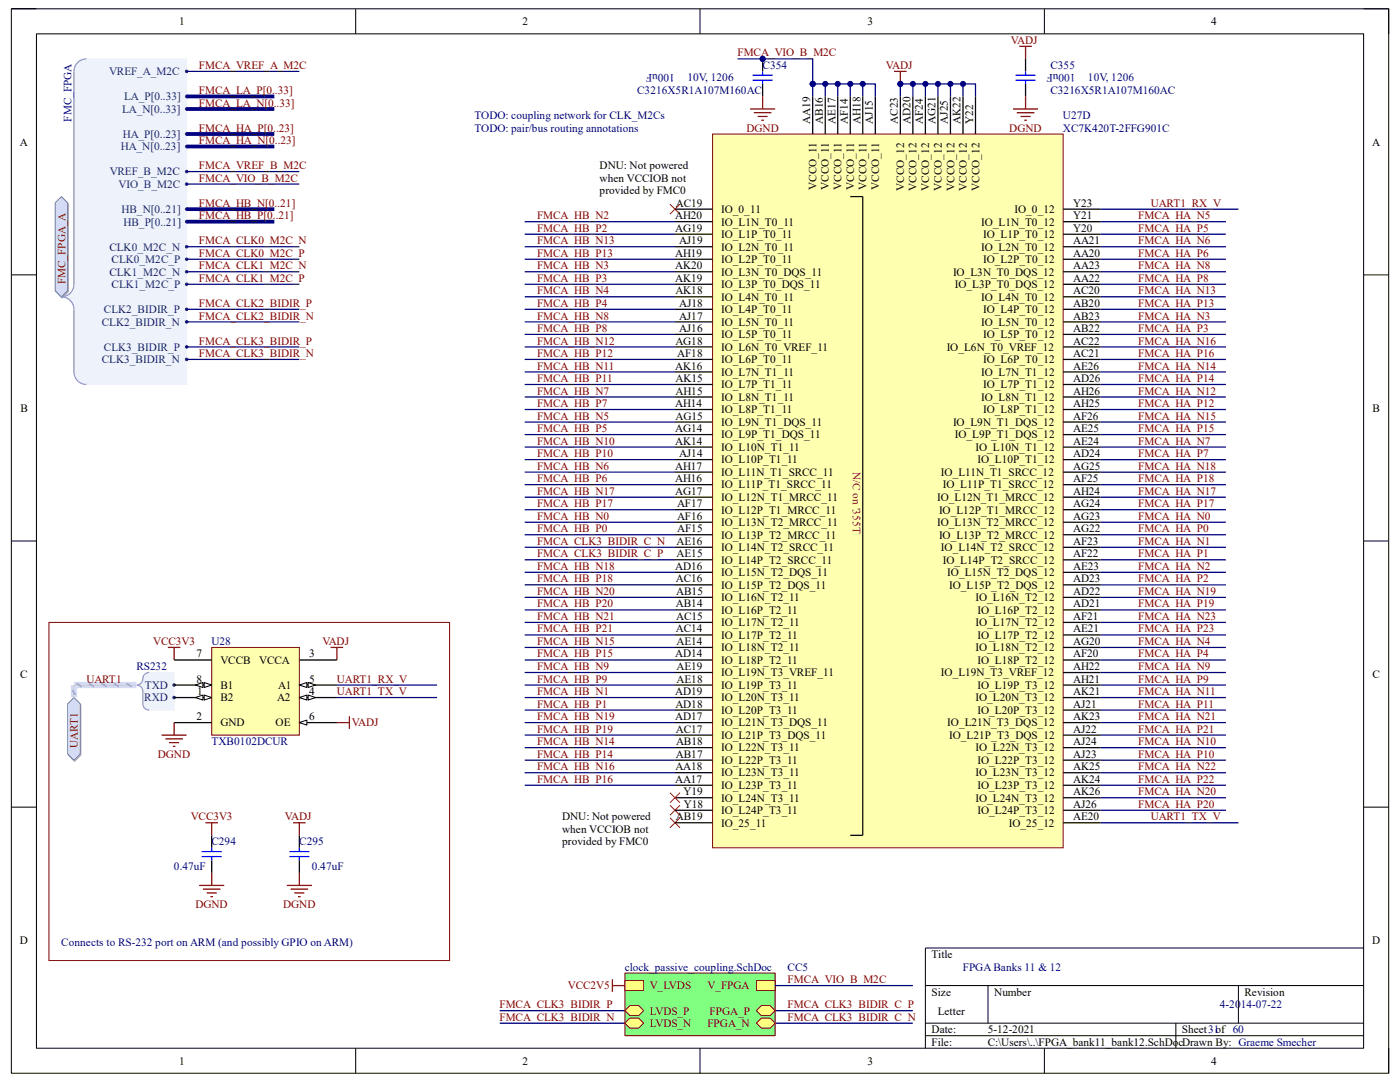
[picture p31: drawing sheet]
<svg xmlns="http://www.w3.org/2000/svg" width="279mm" height="216mm" viewBox="0 0 279 216" stroke-linecap="round" stroke-linejoin="round" font-family="sans-serif">
<defs><g id="words">
<g font-size="2.2">
<text x="35.7" y="5">1</text>
<text x="104.3" y="5">2</text>
<text x="173.1" y="5">3</text>
<text x="241.7" y="5">4</text>
<text x="3.9" y="29.1">A</text>
<text x="161.7" y="24.7" transform="rotate(-90 161.7 24.7)">AA19</text>
<text x="164.2" y="24.7" transform="rotate(-90 164.2 24.7)">AB16</text>
<text x="166.7" y="24.7" transform="rotate(-90 166.7 24.7)">AE17</text>
<text x="169.2" y="24.7" transform="rotate(-90 169.2 24.7)">AF14</text>
<text x="171.7" y="24.7" transform="rotate(-90 171.7 24.7)">AH18</text>
<text x="174.2" y="24.7" transform="rotate(-90 174.2 24.7)">AJ15</text>
<text x="179.2" y="24.7" transform="rotate(-90 179.2 24.7)">AC23</text>
<text x="181.7" y="24.7" transform="rotate(-90 181.7 24.7)">AD20</text>
<text x="184.2" y="24.7" transform="rotate(-90 184.2 24.7)">AF24</text>
<text x="186.7" y="24.7" transform="rotate(-90 186.7 24.7)">AG21</text>
<text x="189.2" y="24.7" transform="rotate(-90 189.2 24.7)">AJ25</text>
<text x="191.7" y="24.7" transform="rotate(-90 191.7 24.7)">AK22</text>
<text x="194.2" y="24.7" transform="rotate(-90 194.2 24.7)">Y22</text>
<text x="273.8" y="29.1">A</text>
<text x="119.7" y="33.7">DNU: Not powered</text>
<text x="119.7" y="36.2">when VCCIOB not</text>
<text x="119.7" y="38.7">provided by FMC0</text>
<text x="134.9" y="41.2">AC19</text>
<text x="162.9" y="37.8" transform="rotate(-90 162.9 37.8)">VCCO_11</text>
<text x="165.4" y="37.8" transform="rotate(-90 165.4 37.8)">VCCO_11</text>
<text x="167.9" y="37.8" transform="rotate(-90 167.9 37.8)">VCCO_11</text>
<text x="170.4" y="37.8" transform="rotate(-90 170.4 37.8)">VCCO_11</text>
<text x="172.9" y="37.8" transform="rotate(-90 172.9 37.8)">VCCO_11</text>
<text x="175.4" y="37.8" transform="rotate(-90 175.4 37.8)">VCCO_11</text>
<text x="180.4" y="38.1" transform="rotate(-90 180.4 38.1)">VCCO_12</text>
<text x="182.9" y="38.1" transform="rotate(-90 182.9 38.1)">VCCO_12</text>
<text x="185.4" y="38.1" transform="rotate(-90 185.4 38.1)">VCCO_12</text>
<text x="188" y="38.1" transform="rotate(-90 188 38.1)">VCCO_12</text>
<text x="190.5" y="38.1" transform="rotate(-90 190.5 38.1)">VCCO_12</text>
<text x="193" y="38.1" transform="rotate(-90 193 38.1)">VCCO_12</text>
<text x="195.5" y="38.1" transform="rotate(-90 195.5 38.1)">VCCO_12</text>
<text x="214.2" y="41.2">Y23</text>
<text x="134.7" y="46.2">AG19</text>
<text x="134.7" y="43.7">AH20</text>
<text x="143.9" y="42.5">IO_0_11</text>
<text x="143.9" y="47.5">IO_L1P_T0_11</text>
<text x="143.9" y="45">IO_L1N_T0_11</text>
<text x="195.8" y="45">IO_L1N_T0_12</text>
<text x="196.2" y="47.5">IO_L1P_T0_12</text>
<text x="202.5" y="42.5">IO_0_12</text>
<text x="214.2" y="46.2">Y20</text>
<text x="214.2" y="43.7">Y21</text>
<text x="134.7" y="51.2">AH19</text>
<text x="134.7" y="53.7">AK20</text>
<text x="135.5" y="48.7">AJ19</text>
<text x="143.9" y="52.5">IO_L2P_T0_11</text>
<text x="143.9" y="50">IO_L2N_T0_11</text>
<text x="195.8" y="50">IO_L2N_T0_12</text>
<text x="196.2" y="52.5">IO_L2P_T0_12</text>
<text x="214.2" y="51.2">AA20</text>
<text x="214.2" y="48.7">AA21</text>
<text x="214.2" y="53.7">AA23</text>
<text x="134.7" y="56.2">AK19</text>
<text x="134.8" y="58.8">AK18</text>
<text x="143.9" y="57.5">IO_L3P_T0_DQS_11</text>
<text x="143.9" y="55">IO_L3N_T0_DQS_11</text>
<text x="143.9" y="60">IO_L4N_T0_11</text>
<text x="190.2" y="55">IO_L3N_T0_DQS_12</text>
<text x="190.5" y="57.5">IO_L3P_T0_DQS_12</text>
<text x="195.8" y="60">IO_L4N_T0_12</text>
<text x="214.2" y="56.2">AA22</text>
<text x="214.2" y="58.8">AC20</text>
<text x="135.5" y="63.8">AJ17</text>
<text x="135.6" y="61.3">AJ18</text>
<text x="143.9" y="62.5">IO_L4P_T0_11</text>
<text x="143.9" y="65">IO_L5N_T0_11</text>
<text x="195.8" y="65">IO_L5N_T0_12</text>
<text x="196.2" y="62.5">IO_L4P_T0_12</text>
<text x="214.2" y="61.3">AB20</text>
<text x="214.2" y="63.8">AB23</text>
<text x="134.8" y="68.7">AG18</text>
<text x="135.2" y="71.2">AF18</text>
<text x="135.5" y="66.3">AJ16</text>
<text x="143.9" y="67.5">IO_L5P_T0_11</text>
<text x="143.9" y="70">IO_L6N_T0_VREF_11</text>
<text x="188.9" y="70">IO_L6N_T0_VREF_12</text>
<text x="196.2" y="67.5">IO_L5P_T0_12</text>
<text x="214.2" y="66.3">AB22</text>
<text x="214.2" y="71.2">AC21</text>
<text x="214.2" y="68.7">AC22</text>
<text x="134.7" y="73.7">AK16</text>
<text x="134.8" y="76.2">AK15</text>
<text x="143.9" y="72.5">IO_L6P_T0_11</text>
<text x="143.9" y="77.5">IO_L7P_T1_11</text>
<text x="143.9" y="75">IO_L7N_T1_11</text>
<text x="195.8" y="75">IO_L7N_T1_12</text>
<text x="196.2" y="72.5">IO_L6P_T0_12</text>
<text x="196.2" y="77.5">IO_L7P_T1_12</text>
<text x="214.2" y="76.2">AD26</text>
<text x="214.2" y="73.7">AE26</text>
<text x="4.1" y="82.2">B</text>
<text x="134.7" y="81.2">AH14</text>
<text x="134.8" y="78.7">AH15</text>
<text x="134.8" y="83.7">AG15</text>
<text x="143.9" y="82.5">IO_L8P_T1_11</text>
<text x="143.9" y="80">IO_L8N_T1_11</text>
<text x="195.8" y="80">IO_L8N_T1_12</text>
<text x="196.2" y="82.5">IO_L8P_T1_12</text>
<text x="214.2" y="81.2">AH25</text>
<text x="214.2" y="78.7">AH26</text>
<text x="214.2" y="83.7">AF26</text>
<text x="273.9" y="82.2">B</text>
<text x="134.7" y="86.2">AG14</text>
<text x="134.7" y="88.7">AK14</text>
<text x="143.9" y="87.5">IO_L9P_T1_DQS_11</text>
<text x="143.9" y="85">IO_L9N_T1_DQS_11</text>
<text x="143.9" y="90">IO_L10N_T1_11</text>
<text x="190.2" y="85">IO_L9N_T1_DQS_12</text>
<text x="190.5" y="87.5">IO_L9P_T1_DQS_12</text>
<text x="194.7" y="90">IO_L10N_T1_12</text>
<text x="214.2" y="86.2">AE25</text>
<text x="214.2" y="88.7">AE24</text>
<text x="134.7" y="93.7">AH17</text>
<text x="135.5" y="91.2">AJ14</text>
<text x="143.9" y="92.5">IO_L10P_T1_11</text>
<text x="143.9" y="95">IO_L11N_T1_SRCC_11</text>
<text x="187.8" y="95">IO_L11N_T1_SRCC_12</text>
<text x="195.1" y="92.5">IO_L10P_T1_12</text>
<text x="214.2" y="91.2">AD24</text>
<text x="214.2" y="93.7">AG25</text>
<text x="134.7" y="96.2">AH16</text>
<text x="134.7" y="98.7">AG17</text>
<text x="135.1" y="101.2">AF17</text>
<text x="143.9" y="97.5">IO_L11P_T1_SRCC_11</text>
<text x="143.9" y="99.9">IO_L12N_T1_MRCC_11</text>
<text x="187" y="99.9">IO_L12N_T1_MRCC_12</text>
<text x="188.2" y="97.5">IO_L11P_T1_SRCC_12</text>
<text x="214.2" y="96.2">AF25</text>
<text x="214.2" y="101.2">AG24</text>
<text x="214.2" y="98.7">AH24</text>
<text x="135.1" y="103.7">AF16</text>
<text x="135.2" y="106.2">AF15</text>
<text x="143.9" y="102.5">IO_L12P_T1_MRCC_11</text>
<text x="143.9" y="107.5">IO_L13P_T2_MRCC_11</text>
<text x="143.9" y="105">IO_L13N_T2_MRCC_11</text>
<text x="187" y="105">IO_L13N_T2_MRCC_12</text>
<text x="187.4" y="102.5">IO_L12P_T1_MRCC_12</text>
<text x="187.4" y="107.5">IO_L13P_T2_MRCC_12</text>
<text x="214.2" y="106.2">AG22</text>
<text x="214.2" y="103.7">AG23</text>
<text x="134.7" y="113.7">AD16</text>
<text x="135" y="108.7">AE16</text>
<text x="135" y="111.2">AE15</text>
<text x="143.9" y="112.5">IO_L14P_T2_SRCC_11</text>
<text x="143.9" y="110">IO_L14N_T2_SRCC_11</text>
<text x="187.8" y="110">IO_L14N_T2_SRCC_12</text>
<text x="188.2" y="112.5">IO_L14P_T2_SRCC_12</text>
<text x="214.2" y="113.7">AE23</text>
<text x="214.2" y="111.2">AF22</text>
<text x="214.2" y="108.7">AF23</text>
<text x="134.9" y="116.2">AC16</text>
<text x="135" y="118.7">AB15</text>
<text x="143.9" y="117.5">IO_L15P_T2_DQS_11</text>
<text x="143.9" y="115">IO_L15N_T2_DQS_11</text>
<text x="143.9" y="120">IO_L16N_T2_11</text>
<text x="189.1" y="115">IO_L15N_T2_DQS_12</text>
<text x="189.4" y="117.5">IO_L15P_T2_DQS_12</text>
<text x="194.7" y="120">IO_L16N_T2_12</text>
<text x="214.2" y="118.7">AD22</text>
<text x="214.2" y="116.2">AD23</text>
<text x="134.9" y="121.2">AB14</text>
<text x="135" y="123.7">AC15</text>
<text x="143.9" y="122.5">IO_L16P_T2_11</text>
<text x="143.9" y="125">IO_L17N_T2_11</text>
<text x="194.7" y="125">IO_L17N_T2_12</text>
<text x="195.1" y="122.5">IO_L16P_T2_12</text>
<text x="214.2" y="121.2">AD21</text>
<text x="214.2" y="123.7">AF21</text>
<text x="39.2" y="131.2">7</text>
<text x="61.7" y="131.2">3</text>
<text x="134.7" y="131.2">AD14</text>
<text x="134.9" y="126.2">AC14</text>
<text x="135" y="128.7">AE14</text>
<text x="143.9" y="127.5">IO_L17P_T2_11</text>
<text x="143.9" y="130">IO_L18N_T2_11</text>
<text x="194.7" y="130">IO_L18N_T2_12</text>
<text x="195.1" y="127.5">IO_L17P_T2_12</text>
<text x="214.2" y="126.2">AE21</text>
<text x="214.2" y="131.2">AF20</text>
<text x="214.2" y="128.7">AG20</text>
<text x="4" y="135.3">C</text>
<text x="39.2" y="136.2">8</text>
<text x="44" y="132.5">VCCB</text>
<text x="44" y="137.5">B1</text>
<text x="51.7" y="132.5">VCCA</text>
<text x="55.5" y="137.5">A1</text>
<text x="61.7" y="136.2">5</text>
<text x="135" y="133.7">AE19</text>
<text x="135" y="136.2">AE18</text>
<text x="143.9" y="132.5">IO_L18P_T2_11</text>
<text x="143.9" y="137.5">IO_L19P_T3_11</text>
<text x="143.9" y="135">IO_L19N_T3_VREF_11</text>
<text x="187.8" y="135">IO_L19N_T3_VREF_12</text>
<text x="195.1" y="132.5">IO_L18P_T2_12</text>
<text x="195.1" y="137.5">IO_L19P_T3_12</text>
<text x="214.2" y="136.2">AH21</text>
<text x="214.2" y="133.7">AH22</text>
<text x="273.9" y="135.3">C</text>
<text x="39.2" y="143.7">2</text>
<text x="39.4" y="138.7">1</text>
<text x="44" y="140">B2</text>
<text x="55.3" y="140">A2</text>
<text x="61.7" y="138.7">4</text>
<text x="61.7" y="143.7">6</text>
<text x="134.7" y="138.7">AD19</text>
<text x="134.7" y="143.7">AD17</text>
<text x="134.8" y="141.2">AD18</text>
<text x="143.9" y="142.5">IO_L20P_T3_11</text>
<text x="143.9" y="140">IO_L20N_T3_11</text>
<text x="194.7" y="140">IO_L20N_T3_12</text>
<text x="195.1" y="142.5">IO_L20P_T3_12</text>
<text x="214.2" y="141.2">AJ21</text>
<text x="214.2" y="138.7">AK21</text>
<text x="214.2" y="143.7">AK23</text>
<text x="44" y="144.9">GND</text>
<text x="55" y="144.9">OE</text>
<text x="134.9" y="146.2">AC17</text>
<text x="134.9" y="148.7">AB18</text>
<text x="143.9" y="147.4">IO_L21P_T3_DQS_11</text>
<text x="143.9" y="144.9">IO_L21N_T3_DQS_11</text>
<text x="143.9" y="149.9">IO_L22N_T3_11</text>
<text x="189.1" y="144.9">IO_L21N_T3_DQS_12</text>
<text x="189.4" y="147.4">IO_L21P_T3_DQS_12</text>
<text x="194.7" y="149.9">IO_L22N_T3_12</text>
<text x="214.2" y="146.2">AJ22</text>
<text x="214.2" y="148.7">AJ24</text>
<text x="134.8" y="153.7">AA18</text>
<text x="134.9" y="151.2">AB17</text>
<text x="143.9" y="152.4">IO_L22P_T3_11</text>
<text x="143.9" y="154.9">IO_L23N_T3_11</text>
<text x="194.7" y="154.9">IO_L23N_T3_12</text>
<text x="195.1" y="152.4">IO_L22P_T3_12</text>
<text x="214.2" y="151.2">AJ23</text>
<text x="214.2" y="153.7">AK25</text>
<text x="134.7" y="156.2">AA17</text>
<text x="136.4" y="158.7">Y19</text>
<text x="136.4" y="161.2">Y18</text>
<text x="143.9" y="157.4">IO_L23P_T3_11</text>
<text x="143.9" y="159.9">IO_L24N_T3_11</text>
<text x="194.7" y="159.9">IO_L24N_T3_12</text>
<text x="195.1" y="157.4">IO_L23P_T3_12</text>
<text x="214.2" y="156.2">AK24</text>
<text x="214.2" y="161.2">AJ26</text>
<text x="214.2" y="158.7">AK26</text>
<text x="112.2" y="163.7">DNU: Not powered</text>
<text x="112.2" y="166.2">when VCCIOB not</text>
<text x="134.9" y="163.7">AB19</text>
<text x="143.9" y="162.4">IO_L24P_T3_11</text>
<text x="143.9" y="164.9">IO_25_11</text>
<text x="195.1" y="162.4">IO_L24P_T3_12</text>
<text x="201.3" y="164.9">IO_25_12</text>
<text x="214.2" y="163.7">AE20</text>
<text x="112.2" y="168.7">provided by FMC0</text>
<text x="4" y="188.4">D</text>
<text x="185.9" y="191.2">Title</text>
<text x="273.9" y="188.4">D</text>
<text x="185.9" y="198.7">Size</text>
<text x="187.2" y="202.4">Letter</text>
<text x="198.4" y="198.7">Number</text>
<text x="248.4" y="198.7">Revision</text>
<text x="185.9" y="206.2">Date:</text>
<text x="185.9" y="208.7">File:</text>
<text x="197.1" y="208.7">C:\Users\..\FPGA_bank11_bank12.SchDocDrawn By: Graeme Smecher</text>
<text x="197.1" y="206.2">5-12-2021</text>
<text x="235.9" y="206.2">Sheet31of 60</text>
<text x="35.7" y="212.4">1</text>
<text x="104.3" y="212.4">2</text>
<text x="173.1" y="212.4">3</text>
<text x="241.7" y="212.4">4</text>
</g>
<g font-size="2.2" fill="#800000">
<text x="147.2" y="11.3">FMCA_VIO_B_M2C</text>
<text x="201.8" y="8.8">VADJ</text>
<text x="39.7" y="13.8">FMCA_VREF_A_M2C</text>
<text x="176.8" y="13.8">VADJ</text>
<text x="39.7" y="18.8">FMCA_LA_P[0..33]</text>
<text x="39.7" y="21.3">FMCA_LA_N[0..33]</text>
<text x="39.7" y="26.2">FMCA_HA_P[0..23]</text>
<text x="39.7" y="28.7">FMCA_HA_N[0..23]</text>
<text x="149" y="26.2">DGND</text>
<text x="201.4" y="26.2">DGND</text>
<text x="39.7" y="33.7">FMCA_VREF_B_M2C</text>
<text x="39.7" y="36.2">FMCA_VIO_B_M2C</text>
<text x="39.7" y="41.2">FMCA_HB_N[0..21]</text>
<text x="229.7" y="41.2">UART1_RX_V</text>
<text x="39.7" y="43.7">FMCA_HB_P[0..21]</text>
<text x="107.2" y="43.7">FMCA_HB_N2</text>
<text x="107.2" y="46.2">FMCA_HB_P2</text>
<text x="227.2" y="43.7">FMCA_HA_N5</text>
<text x="227.2" y="46.2">FMCA_HA_P5</text>
<text x="39.7" y="48.7">FMCA_CLK0_M2C_N</text>
<text x="39.7" y="53.7">FMCA_CLK1_M2C_N</text>
<text x="39.7" y="51.2">FMCA_CLK0_M2C_P</text>
<text x="107.2" y="53.7">FMCA_HB_N3</text>
<text x="107.2" y="48.7">FMCA_HB_N13</text>
<text x="107.2" y="51.2">FMCA_HB_P13</text>
<text x="227.2" y="48.7">FMCA_HA_N6</text>
<text x="227.2" y="51.2">FMCA_HA_P6</text>
<text x="227.2" y="53.7">FMCA_HA_N8</text>
<text x="13" y="56.7" transform="rotate(-90 13 56.7)">FMC_FPGA_A</text>
<text x="39.7" y="56.2">FMCA_CLK1_M2C_P</text>
<text x="107.2" y="56.2">FMCA_HB_P3</text>
<text x="107.2" y="58.8">FMCA_HB_N4</text>
<text x="227.2" y="56.2">FMCA_HA_P8</text>
<text x="227.2" y="58.8">FMCA_HA_N13</text>
<text x="39.7" y="61.3">FMCA_CLK2_BIDIR_P</text>
<text x="39.7" y="63.8">FMCA_CLK2_BIDIR_N</text>
<text x="107.2" y="61.3">FMCA_HB_P4</text>
<text x="107.2" y="63.8">FMCA_HB_N8</text>
<text x="227.2" y="63.8">FMCA_HA_N3</text>
<text x="227.2" y="61.3">FMCA_HA_P13</text>
<text x="39.7" y="68.7">FMCA_CLK3_BIDIR_P</text>
<text x="39.7" y="71.2">FMCA_CLK3_BIDIR_N</text>
<text x="107.2" y="68.7">FMCA_HB_N12</text>
<text x="107.2" y="71.2">FMCA_HB_P12</text>
<text x="107.2" y="66.3">FMCA_HB_P8</text>
<text x="227.2" y="66.3">FMCA_HA_P3</text>
<text x="227.2" y="68.7">FMCA_HA_N16</text>
<text x="227.2" y="71.2">FMCA_HA_P16</text>
<text x="107.2" y="73.7">FMCA_HB_N11</text>
<text x="107.2" y="76.2">FMCA_HB_P11</text>
<text x="227.2" y="73.7">FMCA_HA_N14</text>
<text x="227.2" y="76.2">FMCA_HA_P14</text>
<text x="107.2" y="83.7">FMCA_HB_N5</text>
<text x="107.2" y="78.7">FMCA_HB_N7</text>
<text x="107.2" y="81.2">FMCA_HB_P7</text>
<text x="227.2" y="83.7">FMCA_HA_N15</text>
<text x="227.2" y="78.7">FMCA_HA_N12</text>
<text x="227.2" y="81.2">FMCA_HA_P12</text>
<text x="107.2" y="86.2">FMCA_HB_P5</text>
<text x="107.2" y="88.7">FMCA_HB_N10</text>
<text x="227.2" y="88.7">FMCA_HA_N7</text>
<text x="227.2" y="86.2">FMCA_HA_P15</text>
<text x="107.2" y="91.2">FMCA_HB_P10</text>
<text x="107.2" y="93.7">FMCA_HB_N6</text>
<text x="227.2" y="91.2">FMCA_HA_P7</text>
<text x="227.2" y="93.7">FMCA_HA_N18</text>
<text x="107.2" y="96.2">FMCA_HB_P6</text>
<text x="107.2" y="98.7">FMCA_HB_N17</text>
<text x="107.2" y="101.2">FMCA_HB_P17</text>
<text x="227.2" y="96.2">FMCA_HA_P18</text>
<text x="227.2" y="98.7">FMCA_HA_N17</text>
<text x="227.2" y="101.2">FMCA_HA_P17</text>
<text x="107.2" y="103.7">FMCA_HB_N0</text>
<text x="107.2" y="106.2">FMCA_HB_P0</text>
<text x="227.2" y="103.7">FMCA_HA_N0</text>
<text x="227.2" y="106.2">FMCA_HA_P0</text>
<text x="107.2" y="111.2">FMCA_CLK3_BIDIR_C_P</text>
<text x="107.2" y="113.7">FMCA_HB_N18</text>
<text x="107.2" y="108.7">FMCA_CLK3_BIDIR_C_N</text>
<text x="227.2" y="113.7">FMCA_HA_N2</text>
<text x="227.2" y="108.7">FMCA_HA_N1</text>
<text x="227.2" y="111.2">FMCA_HA_P1</text>
<text x="107.2" y="116.2">FMCA_HB_P18</text>
<text x="107.2" y="118.7">FMCA_HB_N20</text>
<text x="227.2" y="116.2">FMCA_HA_P2</text>
<text x="227.2" y="118.7">FMCA_HA_N19</text>
<text x="107.2" y="121.2">FMCA_HB_P20</text>
<text x="107.2" y="123.7">FMCA_HB_N21</text>
<text x="227.2" y="121.2">FMCA_HA_P19</text>
<text x="227.2" y="123.7">FMCA_HA_N23</text>
<text x="30.6" y="128.7">VCC3V3</text>
<text x="64.3" y="128.7">VADJ</text>
<text x="107.2" y="128.7">FMCA_HB_N15</text>
<text x="107.2" y="131.2">FMCA_HB_P15</text>
<text x="107.2" y="126.2">FMCA_HB_P21</text>
<text x="227.2" y="128.7">FMCA_HA_N4</text>
<text x="227.2" y="131.2">FMCA_HA_P4</text>
<text x="227.2" y="126.2">FMCA_HA_P23</text>
<text x="17.2" y="136.2">UART1</text>
<text x="67.2" y="136.2">UART1_RX_V</text>
<text x="107.2" y="133.7">FMCA_HB_N9</text>
<text x="107.2" y="136.2">FMCA_HB_P9</text>
<text x="227.2" y="133.7">FMCA_HA_N9</text>
<text x="227.2" y="136.2">FMCA_HA_P9</text>
<text x="67.2" y="138.7">UART1_TX_V</text>
<text x="107.2" y="141.2">FMCA_HB_P1</text>
<text x="107.2" y="143.7">FMCA_HB_N19</text>
<text x="107.2" y="138.7">FMCA_HB_N1</text>
<text x="227.2" y="138.7">FMCA_HA_N11</text>
<text x="227.2" y="141.2">FMCA_HA_P11</text>
<text x="227.2" y="143.7">FMCA_HA_N21</text>
<text x="15.5" y="149.2" transform="rotate(-90 15.5 149.2)">UART1</text>
<text x="70.2" y="144.9">VADJ</text>
<text x="107.2" y="146.2">FMCA_HB_P19</text>
<text x="107.2" y="148.7">FMCA_HB_N14</text>
<text x="227.2" y="148.7">FMCA_HA_N10</text>
<text x="227.2" y="146.2">FMCA_HA_P21</text>
<text x="31.5" y="151.2">DGND</text>
<text x="107.2" y="153.7">FMCA_HB_N16</text>
<text x="107.2" y="151.2">FMCA_HB_P14</text>
<text x="227.2" y="151.2">FMCA_HA_P10</text>
<text x="227.2" y="153.7">FMCA_HA_N22</text>
<text x="107.2" y="156.2">FMCA_HB_P16</text>
<text x="227.2" y="158.7">FMCA_HA_N20</text>
<text x="227.2" y="161.2">FMCA_HA_P20</text>
<text x="227.2" y="156.2">FMCA_HA_P22</text>
<text x="38.1" y="163.7">VCC3V3</text>
<text x="56.9" y="163.7">VADJ</text>
<text x="229.7" y="163.7">UART1_TX_V</text>
<text x="39" y="181.2">DGND</text>
<text x="56.5" y="181.2">DGND</text>
<text x="113.3" y="197.4">VCC2V5</text>
<text x="129.7" y="197.4">V_LVDS</text>
<text x="141.2" y="197.4">V_FPGA</text>
<text x="157.2" y="196.2">FMCA_VIO_B_M2C</text>
<text x="99.7" y="201.2">FMCA_CLK3_BIDIR_P</text>
<text x="99.7" y="203.7">FMCA_CLK3_BIDIR_N</text>
<text x="129.7" y="202.4">LVDS_P</text>
<text x="141.6" y="202.4">FPGA_P</text>
<text x="157.2" y="203.7">FMCA_CLK3_BIDIR_C_N</text>
<text x="157.2" y="201.2">FMCA_CLK3_BIDIR_C_P</text>
<text x="129.7" y="204.9">LVDS_N</text>
<text x="141.2" y="204.9">FPGA_N</text>
</g>
<g font-size="2.2" fill="#003a70">
<text x="21.8" y="15">VREF_A_M2C</text>
<text x="24.4" y="22.5">LA_N[0..33]</text>
<text x="24.8" y="20">LA_P[0..33]</text>
<text x="24.5" y="27.5">HA_P[0..23]</text>
<text x="21.9" y="35">VREF_B_M2C</text>
<text x="24.1" y="30">HA_N[0..23]</text>
<text x="23.7" y="37.5">VIO_B_M2C</text>
<text x="24.3" y="42.5">HB_N[0..21]</text>
<text x="24.6" y="45">HB_P[0..21]</text>
<text x="21.8" y="50">CLK0_M2C_N</text>
<text x="22.3" y="52.5">CLK0_M2C_P</text>
<text x="21.8" y="55">CLK1_M2C_N</text>
<text x="22.3" y="57.5">CLK1_M2C_P</text>
<text x="20.3" y="65">CLK2_BIDIR_N</text>
<text x="20.7" y="62.5">CLK2_BIDIR_P</text>
<text x="20.7" y="70">CLK3_BIDIR_P</text>
<text x="20.3" y="72.5">CLK3_BIDIR_N</text>
<text x="28.9" y="137.5">TXD</text>
<text x="28.8" y="140">RXD</text>
</g>
<g font-size="2.2" fill="#000080">
<text x="134.7" y="14.7" transform="rotate(-180 134.7 14.7)">100uF</text>
<text x="137.2" y="16.3">10V, 1206</text>
<text x="152.2" y="13.8">C354</text>
<text x="209.6" y="13.8">C355</text>
<text x="214.7" y="14.7" transform="rotate(-180 214.7 14.7)">100uF</text>
<text x="217.1" y="16.3">10V, 1206</text>
<text x="94.7" y="23.7">TODO: coupling network for CLK_M2Cs</text>
<text x="127.2" y="18.8">C3216X5R1A107M160AC</text>
<text x="209.6" y="18.8">C3216X5R1A107M160AC</text>
<text x="212.1" y="23.7">U27D</text>
<text x="14.3" y="24.3" transform="rotate(-90 14.3 24.3)">FMC_FPGA</text>
<text x="94.7" y="26.2">TODO: pair/bus routing annotations</text>
<text x="212.1" y="26.2">XC7K420T-2FFG901C</text>
<text x="42.2" y="128.7">U28</text>
<text x="27.2" y="133.7">RS232</text>
<text x="42.2" y="148.7">TXB0102DCUR</text>
<text x="34.7" y="173.7">0.47uF</text>
<text x="42.2" y="168.7">C294</text>
<text x="59.7" y="168.7">C295</text>
<text x="62.2" y="173.7">0.47uF</text>
<text x="12.2" y="188.7">Connects to RS-232 port on ARM (and possibly GPIO on ARM)</text>
<text x="124.7" y="193.7">clock_passive_coupling.SchDoc</text>
<text x="157.2" y="193.7">CC5</text>
<text x="192.2" y="193.7">FPGA Banks 11 &amp; 12</text>
<text x="243.5" y="201.2">4-2014-07-22</text>
</g>
<text font-size="2.2" fill="#f00" x="170.2" y="94.2" transform="rotate(90 170.2 94.2)">N/C on '355T</text>
</g></defs>
<path d="M2.3 1.8h274.8v212.4h-274.8z" fill="none" stroke="#000" stroke-width=".2"/>
<path d="M7.3 6.8h264.8v202.4h-264.8z" fill-rule="evenodd" fill="#fff"/>
<g fill="none" stroke="#000" stroke-width=".2">
<path d="M2.3 1.8h5M7.3 6.8h264.8v202.4h-264.8zM71 1.8v4.9M139.7 1.8v4.9M208.4 1.8v5M272.1 1.8h5v5M2.3 54.9h5M272.1 54.9h5M2.3 107.9h5M272.1 107.9h5M2.3 161.1h5M272.1 161.1h5"/>
<path d="M184.7 196.7h87.4M197.2 196.7v7.5M247.2 196.7v7.5M272.1 189.2h-87.4v20M71 209.2v5M139.7 209.2v5M184.7 204.2h87.4M184.7 206.7h87.4M208.4 209.2v5M234.7 204.2v5M277.1 209.2v5"/>
</g>
<g fill="none" stroke="#000080" stroke-width=".25">
<path d="M164.7 16.7v2.5M104.7 46.7h30M104.7 49.2h30M104.7 51.7h30M104.7 54.2h30M104.7 56.7h30M104.7 59.2h30M104.7 44.2h30M219.7 46.7h25M219.7 49.2h25M219.7 51.7h25M219.7 54.2h25"/>
<path d="M219.7 56.7h25M219.7 59.2h25M219.7 44.2h25M104.7 61.7h30M104.7 64.2h30M104.7 66.7h30M104.7 69.2h30M104.7 71.7h30M104.7 74.2h30M104.7 76.7h30M104.7 79.2h30M219.7 61.7h25"/>
<path d="M219.7 64.2h25M219.7 66.7h25M219.7 69.2h25M219.7 76.7h25M219.7 79.2h25M219.7 71.7h25M219.7 74.2h25M104.7 81.7h30M104.7 84.2h30M104.7 86.7h30M104.7 89.2h30M104.7 91.7h30"/>
<path d="M104.7 94.2h30M104.7 96.7h30M104.7 99.2h30M219.7 81.7h25M219.7 84.2h25M219.7 86.7h25M219.7 89.2h25M219.7 91.7h25M219.7 94.2h25M219.7 96.7h25M219.7 99.2h25M104.7 101.7h30"/>
<path d="M104.7 104.2h30M104.7 106.7h30M104.7 109.2h30M104.7 111.7h30M104.7 114.2h30M104.7 116.7h30M104.7 119.2h30M219.7 101.7h25M219.7 104.2h25M219.7 106.7h25M219.7 109.2h25M219.7 111.7h25"/>
<path d="M219.7 114.2h25M219.7 116.7h25M219.7 119.2h25M104.7 121.7h30M104.7 124.2h30M104.7 126.7h30M104.7 129.2h30M104.7 131.7h30M104.7 134.2h30M104.7 136.7h30M104.7 139.2h30M219.7 121.7h25"/>
<path d="M219.7 124.2h25M219.7 126.7h25M219.7 129.2h25M219.7 131.7h25M219.7 134.2h25M219.7 136.7h25M219.7 139.2h25M104.7 141.7h30M104.7 144.2h30M104.7 146.7h30M104.7 149.2h30M104.7 151.7h30"/>
<path d="M104.7 154.2h30M104.7 156.7h30M219.7 141.7h25M219.7 144.2h25M219.7 146.7h25M219.7 149.2h25M219.7 151.7h25M219.7 154.2h25M219.7 156.7h25M219.7 159.2h25M219.7 161.7h25"/>
</g>
<circle cx="164.7" cy="16.7" r=".5" fill="#000080"/>
<circle cx="164.7" cy="16.7" r=".5" fill="none" stroke="#000080" stroke-width=".2"/>
<path d="M167.2 16.7v2.5" fill="none" stroke="#000080" stroke-width=".25"/>
<circle cx="167.2" cy="16.7" r=".5" fill="#000080"/>
<circle cx="167.2" cy="16.7" r=".5" fill="none" stroke="#000080" stroke-width=".2"/>
<path d="M169.7 16.7v2.5" fill="none" stroke="#000080" stroke-width=".25"/>
<circle cx="169.7" cy="16.7" r=".5" fill="#000080"/>
<circle cx="169.7" cy="16.7" r=".5" fill="none" stroke="#000080" stroke-width=".2"/>
<path d="M172.2 16.7v2.5" fill="none" stroke="#000080" stroke-width=".25"/>
<circle cx="172.2" cy="16.7" r=".5" fill="#000080"/>
<circle cx="172.2" cy="16.7" r=".5" fill="none" stroke="#000080" stroke-width=".2"/>
<path d="M133.7 40.7l2 2M135.7 40.7l-2 2M133.7 160.7l2 2M133.7 163.2l2 2M135.7 160.7l-2 2M135.7 163.2l-2 2" fill="none" stroke="#f00" stroke-width=".2"/>
<path d="M119.7 31.7h20v7.5h-20z" fill-rule="evenodd" fill="#fff"/>
<path d="M119.7 31.7h20v7.5h-20z" fill="none" stroke="#fff" stroke-width=".2"/>
<path d="M112.2 161.7h20v7.5h-20z" fill-rule="evenodd" fill="#fff"/>
<path d="M112.2 161.7h20v7.5h-20z" fill="none" stroke="#fff" stroke-width=".2"/>
<path d="M178.4 14.2h2.5M179.7 14.2v2.5" fill="none" stroke="#800000" stroke-width=".25"/>
<circle cx="179.7" cy="16.7" r=".5" fill="#000080"/>
<circle cx="179.7" cy="16.7" r=".5" fill="none" stroke="#000080" stroke-width=".2"/>
<path d="M179.7 19.3v-2.6h15v2.6" fill="none" stroke="#000080" stroke-width=".25"/>
<circle cx="179.7" cy="16.7" r=".5" fill="#000080"/>
<circle cx="179.7" cy="16.7" r=".5" fill="none" stroke="#000080" stroke-width=".2"/>
<path d="M182.2 16.7v2.6" fill="none" stroke="#000080" stroke-width=".25"/>
<circle cx="182.2" cy="16.7" r=".5" fill="#000080"/>
<circle cx="182.2" cy="16.7" r=".5" fill="none" stroke="#000080" stroke-width=".2"/>
<path d="M184.7 16.7v2.6" fill="none" stroke="#000080" stroke-width=".25"/>
<circle cx="184.7" cy="16.7" r=".5" fill="#000080"/>
<circle cx="184.7" cy="16.7" r=".5" fill="none" stroke="#000080" stroke-width=".2"/>
<path d="M187.2 16.7v2.6" fill="none" stroke="#000080" stroke-width=".25"/>
<circle cx="187.2" cy="16.7" r=".5" fill="#000080"/>
<circle cx="187.2" cy="16.7" r=".5" fill="none" stroke="#000080" stroke-width=".2"/>
<path d="M189.7 16.7v2.6" fill="none" stroke="#000080" stroke-width=".25"/>
<circle cx="189.7" cy="16.7" r=".5" fill="#000080"/>
<circle cx="189.7" cy="16.7" r=".5" fill="none" stroke="#000080" stroke-width=".2"/>
<path d="M142.2 26.7h70v142.5h-70z" fill-rule="evenodd" fill="#ffffb0"/>
<path d="M142.2 26.7h70v142.5h-70z" fill="none" stroke="#800000" stroke-width=".2"/>
<g fill="none" stroke="#000" stroke-width=".25">
<path d="M162.2 19.2v7.5M164.7 19.2v7.5M167.2 19.2v7.5M169.7 19.2v7.5M172.2 19.2v7.5M174.7 19.3v7.4M179.7 19.3v7.4M182.2 19.3v7.4M184.7 19.3v7.4M187.2 19.3v7.4M189.7 19.3v7.4M192.2 19.3v7.4"/>
<path d="M194.7 19.3v7.4M169.7 39.2h2.5v127.5h-2.5M134.7 41.7h7.5M134.7 46.7h7.5M134.7 44.2h7.5M134.7 51.7h7.5M134.7 49.2h7.5M134.7 56.7h7.5M134.7 54.2h7.5M134.7 59.2h7.5M212.2 41.7h7.5M212.2 46.7h7.5"/>
<path d="M212.2 44.2h7.5M212.2 51.7h7.5M212.2 49.2h7.5M212.2 56.7h7.5M212.2 54.2h7.5M212.2 59.2h7.5M134.7 61.7h7.5M134.7 66.7h7.5M134.7 64.2h7.5M134.7 71.7h7.5M134.7 69.2h7.5M134.7 76.7h7.5"/>
<path d="M134.7 74.2h7.5M134.7 79.2h7.5M212.2 61.7h7.5M212.2 66.7h7.5M212.2 64.2h7.5M212.2 69.2h7.5M212.2 76.7h7.5M212.2 79.2h7.5M212.2 71.7h7.5M212.2 74.2h7.5M134.7 81.7h7.5M134.7 86.7h7.5"/>
<path d="M134.7 84.2h7.5M134.7 91.7h7.5M134.7 89.2h7.5M134.7 96.7h7.5M134.7 94.2h7.5M134.7 99.2h7.5M212.2 81.7h7.5M212.2 86.7h7.5M212.2 84.2h7.5M212.2 91.7h7.5M212.2 89.2h7.5M212.2 96.7h7.5"/>
<path d="M212.2 94.2h7.5M212.2 99.2h7.5M134.7 114.2h7.5M134.7 119.2h7.5M134.7 101.7h7.5M134.7 106.7h7.5M134.7 104.2h7.5M134.7 111.7h7.5M134.7 109.2h7.5M134.7 116.7h7.5M212.2 114.2h7.5M212.2 119.2h7.5"/>
<path d="M212.2 101.7h7.5M212.2 106.7h7.5M212.2 104.2h7.5M212.2 111.7h7.5M212.2 109.2h7.5M212.2 116.7h7.5M134.7 121.7h7.5M134.7 126.7h7.5M134.7 124.2h7.5M134.7 131.7h7.5M134.7 129.2h7.5M134.7 136.7h7.5"/>
<path d="M134.7 134.2h7.5M134.7 139.2h7.5M212.2 121.7h7.5M212.2 126.7h7.5M212.2 124.2h7.5M212.2 131.7h7.5M212.2 129.2h7.5M212.2 136.7h7.5M212.2 134.2h7.5M212.2 139.2h7.5M134.7 141.7h7.5M134.7 146.7h7.5"/>
<path d="M134.7 144.2h7.5M134.7 151.7h7.5M134.7 149.2h7.5M134.7 156.7h7.5M134.7 154.2h7.5M134.7 159.2h7.5M212.2 141.7h7.5M212.2 146.7h7.5M212.2 144.2h7.5M212.2 151.7h7.5M212.2 149.2h7.5M212.2 156.7h7.5"/>
<path d="M212.2 154.2h7.5M212.2 159.2h7.5M134.7 164.2h7.5M134.7 161.7h7.5M212.2 161.7h7.5M212.2 164.2h7.5"/>
</g>
<path d="M192.2 16.7v2.6" fill="none" stroke="#000080" stroke-width=".25"/>
<circle cx="192.2" cy="16.7" r=".5" fill="#000080"/>
<circle cx="192.2" cy="16.7" r=".5" fill="none" stroke="#000080" stroke-width=".2"/>
<path d="M133.7 158.2l2 2M135.7 158.2l-2 2" fill="none" stroke="#f00" stroke-width=".2"/>
<path d="M219.7 41.7h27.5M219.7 164.2h27.5" fill="none" stroke="#000080" stroke-width=".25"/>
<path d="M28.7 134.8l.4-.4 .7-.2h5v7.5h-5l-.7-.2-.4-.4-.2-.7v-2.8l-.3-.5-.6-.4 .6-.4 .3-.6z" fill-rule="evenodd" fill="#edf2fb"/>
<path d="M28.7 134.8l.4-.4 .7-.2h5v7.5h-5l-.7-.2-.4-.4-.2-.7v-2.8l-.3-.5-.6-.4 .6-.4 .3-.6z" fill="none" stroke="#edf2fb" stroke-width=".2"/>
<path d="M29.8 134.2a1.41 1.41 0 0 0-1.4 1.6 1.25 1.25 0 0 1-1.1 .9 1.25 1.25 0 0 1 1.2 1.2v2.5a1.24 1.24 0 0 0 1.3 1.3" fill="none" stroke="#8f9ec9" stroke-width=".25"/>
<circle cx="34.8" cy="136.7" r=".25" fill="#003a70"/>
<circle cx="34.8" cy="136.7" r=".25" fill="none" stroke="#003a70" stroke-width=".2"/>
<circle cx="34.8" cy="139.2" r=".25" fill="#003a70"/>
<circle cx="34.8" cy="139.2" r=".25" fill="none" stroke="#003a70" stroke-width=".2"/>
<path d="M14.9 139.4l1.2 1.3v10l-1.2 1.2-1.3-1.2v-10z" fill-rule="evenodd" fill="#bac0ca"/>
<path d="M14.9 139.4l1.2 1.3v10l-1.2 1.2-1.3-1.2v-10z" fill="none" stroke="#a6acb6" stroke-width=".2"/>
<path d="M14.8 139.2l1.2 1.2v10l-1.2 1.3-1.3-1.3v-10z" fill-rule="evenodd" fill="#d5e4ff"/>
<path d="M14.8 139.2l1.2 1.2v10l-1.2 1.3-1.3-1.3v-10z" fill="none" stroke="#71809b" stroke-width=".2"/>
<path d="M67.2 136.7h20M67.2 139.2h20" fill="none" stroke="#000080" stroke-width=".25"/>
<path d="M33.5 129.2h2.5M34.8 129.2v2.5M66 129.2h2.5M67.2 129.2v2.5M32.3 146.7h4.9M33 147.4h3.5M33.8 148.2h2M34.5 148.9h.5M34.8 144.2v2.5M67.2 144.2h2.5M69.7 142.9v2.5" fill="none" stroke="#800000" stroke-width=".25"/>
<path d="M42.2 129.2h17.5v17.5h-17.5z" fill-rule="evenodd" fill="#ffffb0"/>
<path d="M42.2 129.2h17.5v17.5h-17.5z" fill="none" stroke="#800000" stroke-width=".2"/>
<path d="M34.8 139.2h7.4" fill="none" stroke="#000" stroke-width=".25"/>
<path d="M40.7 138.7l1.5 .5-1.5 .5z" fill="#f8fcff"/>
<path d="M40.7 138.7l1.5 .5-1.5 .5z" fill="none" stroke="#000" stroke-width=".2"/>
<path d="M39 139.2l1.5-.5v1z" fill="#f8fcff"/>
<path d="M39 139.2l1.5-.5v1z" fill="none" stroke="#000" stroke-width=".2"/>
<path d="M59.7 131.7h7.5M59.7 139.2h7.5M34.8 144.2h7.4" fill="none" stroke="#000" stroke-width=".25"/>
<path d="M59.7 139.2l1.5-.5v1z" fill="#f8fcff"/>
<path d="M59.7 139.2l1.5-.5v1z" fill="none" stroke="#000" stroke-width=".2"/>
<path d="M61.5 138.7l1.5 .5-1.5 .5z" fill="#f8fcff"/>
<path d="M61.5 138.7l1.5 .5-1.5 .5z" fill="none" stroke="#000" stroke-width=".2"/>
<path d="M59.7 136.7h7.5" fill="none" stroke="#000" stroke-width=".25"/>
<path d="M59.7 136.7l1.5-.5v1z" fill="#f8fcff"/>
<path d="M59.7 136.7l1.5-.5v1z" fill="none" stroke="#000" stroke-width=".2"/>
<path d="M61.5 136.2l1.5 .5-1.5 .5z" fill="#f8fcff"/>
<path d="M61.5 136.2l1.5 .5-1.5 .5z" fill="none" stroke="#000" stroke-width=".2"/>
<path d="M59.7 144.2h7.5" fill="none" stroke="#000" stroke-width=".25"/>
<path d="M59.7 144.2l1.5-.5v1z" fill="#f8fcff"/>
<path d="M59.7 144.2l1.5-.5v1z" fill="none" stroke="#000" stroke-width=".2"/>
<path d="M34.8 131.7h7.4M34.8 136.7h7.4" fill="none" stroke="#000" stroke-width=".25"/>
<path d="M40.7 136.2l1.5 .5-1.5 .5z" fill="#f8fcff"/>
<path d="M40.7 136.2l1.5 .5-1.5 .5z" fill="none" stroke="#000" stroke-width=".2"/>
<path d="M39 136.7l1.5-.5v1z" fill="#f8fcff"/>
<path d="M39 136.7l1.5-.5v1z" fill="none" stroke="#000" stroke-width=".2"/>
<path d="M42.2 166.7v2.5M42.2 171.7v2.5M59.7 166.7v2.5M59.7 171.7v2.5" fill="none" stroke="#000" stroke-width=".25"/>
<path d="M40.2 170.9h4M40.2 169.9h4M42.2 169.2v.7M42.2 170.9v.8M57.7 170.9h4M57.7 169.9h4M59.7 169.2v.7M59.7 170.9v.8" fill="none" stroke="#00f" stroke-width=".25"/>
<g fill="none" stroke="#800000" stroke-width=".25">
<path d="M39.8 176.7h4.9M40.5 177.4h3.5M41 164.2h2.5M41.3 178.2h2M42 178.9h.5M42.2 164.2v2.5M42.2 174.2v2.5M57.2 176.7h5M58 177.4h3.5M58.5 164.2h2.5M58.7 178.2h2M59.5 178.9h.5"/>
<path d="M59.7 164.2v2.5M59.7 174.2v2.5M122.2 195.4v2.5M122.2 196.7h2.5"/>
</g>
<path d="M9.8 124.2h79.9v67.5h-79.9z" fill="none" stroke="#800000" stroke-width=".2"/>
<path d="M99.7 201.7h25M99.7 204.2h25M154.7 201.7h27.5M154.7 204.2h27.5" fill="none" stroke="#000080" stroke-width=".25"/>
<path d="M124.7 194.2h30v12.5h-30z" fill-rule="evenodd" fill="#80ff80"/>
<path d="M124.7 194.2h30v12.5h-30z" fill="none" stroke="#800000" stroke-width=".2"/>
<path d="M125.7 203.2h1.8l1 1-1 1h-1.8l-1-1z" fill-rule="evenodd" fill="#ffff80"/>
<path d="M125.7 203.2h1.8l1 1-1 1h-1.8l-1-1z" fill="none" stroke="#800000" stroke-width=".2"/>
<path d="M125.7 200.7h1.8l1 1-1 1h-1.8l-1-1z" fill-rule="evenodd" fill="#ffff80"/>
<path d="M125.7 200.7h1.8l1 1-1 1h-1.8l-1-1z" fill="none" stroke="#800000" stroke-width=".2"/>
<path d="M151.9 200.7h1.8l1 1-1 1h-1.8l-.9-1z" fill-rule="evenodd" fill="#ffff80"/>
<path d="M151.9 200.7h1.8l1 1-1 1h-1.8l-.9-1z" fill="none" stroke="#800000" stroke-width=".2"/>
<path d="M151.9 203.2h1.8l1 1-1 1h-1.8l-.9-1z" fill-rule="evenodd" fill="#ffff80"/>
<path d="M151.9 203.2h1.8l1 1-1 1h-1.8l-.9-1z" fill="none" stroke="#800000" stroke-width=".2"/>
<path d="M124.7 195.7h3.8v2h-3.8z" fill-rule="evenodd" fill="#ffff80"/>
<path d="M124.7 195.7h3.8v2h-3.8z" fill="none" stroke="#800000" stroke-width=".2"/>
<path d="M151 195.7h3.7v2h-3.7z" fill-rule="evenodd" fill="#ffff80"/>
<path d="M151 195.7h3.7v2h-3.7z" fill="none" stroke="#800000" stroke-width=".2"/>
<path d="M162.2 16.7h12.5v2.6" fill="none" stroke="#000080" stroke-width=".25"/>
<circle cx="162.2" cy="16.7" r=".5" fill="#000080"/>
<circle cx="162.2" cy="16.7" r=".5" fill="none" stroke="#000080" stroke-width=".2"/>
<path d="M162.2 16.7v2.5" fill="none" stroke="#000080" stroke-width=".25"/>
<circle cx="162.2" cy="16.7" r=".5" fill="#000080"/>
<circle cx="162.2" cy="16.7" r=".5" fill="none" stroke="#000080" stroke-width=".2"/>
<path d="M147.2 11.7h15v5" fill="none" stroke="#000080" stroke-width=".25"/>
<circle cx="162.2" cy="16.7" r=".5" fill="#000080"/>
<circle cx="162.2" cy="16.7" r=".5" fill="none" stroke="#000080" stroke-width=".2"/>
<path d="M154.7 196.7h27.5" fill="none" stroke="#000080" stroke-width=".25"/>
<path d="M204.7 11.7v2.5M204.7 16.7v2.6" fill="none" stroke="#000" stroke-width=".25"/>
<path d="M202.7 15h4M202.7 16h4M204.7 14.2v.8M204.7 16v.7" fill="none" stroke="#00f" stroke-width=".25"/>
<path d="M203.4 9.2h2.5M204.7 9.2v2.5M204.7 19.3v2.4M202.2 21.7h5M202.9 22.5h3.5M203.7 23.2h2M204.4 24h.5" fill="none" stroke="#800000" stroke-width=".25"/>
<circle cx="152.2" cy="11.7" r=".5" fill="#000080"/>
<circle cx="152.2" cy="11.7" r=".5" fill="none" stroke="#000080" stroke-width=".2"/>
<path d="M152.2 11.7v2.5M152.2 16.7v2.5" fill="none" stroke="#000" stroke-width=".25"/>
<circle cx="152.2" cy="11.7" r=".5" fill="#000080"/>
<circle cx="152.2" cy="11.7" r=".5" fill="none" stroke="#000080" stroke-width=".2"/>
<path d="M150.2 15h4M150.2 16h4M152.2 14.2v.8M152.2 16v.7" fill="none" stroke="#00f" stroke-width=".25"/>
<path d="M152.2 19.2v2.5M149.7 21.7h5M150.4 22.5h3.5M151.2 23.2h2M151.9 24h.5" fill="none" stroke="#800000" stroke-width=".25"/>
<path d="M27.3 136.7h-12.5v2.5" fill="none" stroke="#cbdaff" stroke-width="1.2" stroke-linecap="butt"/>
<path d="M14.3 137.7l.9 1M15.3 136.2l1 .9M17.8 136.2l1 .9M20.3 136.2l1 .9M22.8 136.2l1 .9M25.3 136.2l1 .9" fill="none" stroke="#adbce7" stroke-width=".38"/>
<path d="M27.3 136.7h-12.5v2.5" fill="none" stroke="#adbce7" stroke-width=".25"/>
<path d="M11.1 40.7l1.3-1.2 1.2 1.2v17.5l-1.2 1.3-1.3-1.3z" fill-rule="evenodd" fill="#bac0ca"/>
<path d="M11.1 40.7l1.3-1.2 1.2 1.2v17.5l-1.2 1.3-1.3-1.3z" fill="none" stroke="#a6acb6" stroke-width=".2"/>
<path d="M11 40.5l1.3-1.3 1.2 1.3v17.5l-1.2 1.2-1.3-1.2z" fill-rule="evenodd" fill="#d5e4ff"/>
<path d="M11 40.5l1.3-1.3 1.2 1.3v17.5l-1.2 1.2-1.3-1.2z" fill="none" stroke="#71809b" stroke-width=".2"/>
<path d="M16 12.1l1.3-.4h19.9v65h-19.9l-1.3-.3-.9-.9-.3-1.3v-13.1l-.7-1-1.2-.9 1.2-.8 .7-1.1v-43.1l.3-1.2z" fill-rule="evenodd" fill="#edf2fb"/>
<path d="M16 12.1l1.3-.4h19.9v65h-19.9l-1.3-.3-.9-.9-.3-1.3v-13.1l-.7-1-1.2-.9 1.2-.8 .7-1.1v-43.1l.3-1.2z" fill="none" stroke="#edf2fb" stroke-width=".2"/>
<path d="M17.3 11.7a2.5 2.5 0 0 0-2.5 2.5v42.5a2.5 2.5 0 0 1-2.5 2.5 2.5 2.5 0 0 1 2.5 2.5v12.5a2.5 2.5 0 0 0 2.5 2.5" fill="none" stroke="#8f9ec9" stroke-width=".25"/>
<circle cx="37.2" cy="19.2" r=".25" fill="#003a70"/>
<circle cx="37.2" cy="19.2" r=".25" fill="none" stroke="#003a70" stroke-width=".2"/>
<circle cx="37.2" cy="21.7" r=".25" fill="#003a70"/>
<circle cx="37.2" cy="21.7" r=".25" fill="none" stroke="#003a70" stroke-width=".2"/>
<circle cx="37.2" cy="26.7" r=".25" fill="#003a70"/>
<circle cx="37.2" cy="26.7" r=".25" fill="none" stroke="#003a70" stroke-width=".2"/>
<circle cx="37.2" cy="29.2" r=".25" fill="#003a70"/>
<circle cx="37.2" cy="29.2" r=".25" fill="none" stroke="#003a70" stroke-width=".2"/>
<circle cx="37.2" cy="34.2" r=".25" fill="#003a70"/>
<circle cx="37.2" cy="34.2" r=".25" fill="none" stroke="#003a70" stroke-width=".2"/>
<circle cx="37.2" cy="36.7" r=".25" fill="#003a70"/>
<circle cx="37.2" cy="36.7" r=".25" fill="none" stroke="#003a70" stroke-width=".2"/>
<circle cx="37.2" cy="41.7" r=".25" fill="#003a70"/>
<circle cx="37.2" cy="41.7" r=".25" fill="none" stroke="#003a70" stroke-width=".2"/>
<circle cx="37.2" cy="44.2" r=".25" fill="#003a70"/>
<circle cx="37.2" cy="44.2" r=".25" fill="none" stroke="#003a70" stroke-width=".2"/>
<circle cx="37.2" cy="49.2" r=".25" fill="#003a70"/>
<circle cx="37.2" cy="49.2" r=".25" fill="none" stroke="#003a70" stroke-width=".2"/>
<circle cx="37.2" cy="54.2" r=".25" fill="#003a70"/>
<circle cx="37.2" cy="54.2" r=".25" fill="none" stroke="#003a70" stroke-width=".2"/>
<circle cx="37.2" cy="61.7" r=".25" fill="#003a70"/>
<circle cx="37.2" cy="61.7" r=".25" fill="none" stroke="#003a70" stroke-width=".2"/>
<circle cx="37.2" cy="69.2" r=".25" fill="#003a70"/>
<circle cx="37.2" cy="69.2" r=".25" fill="none" stroke="#003a70" stroke-width=".2"/>
<circle cx="37.2" cy="64.2" r=".25" fill="#003a70"/>
<circle cx="37.2" cy="64.2" r=".25" fill="none" stroke="#003a70" stroke-width=".2"/>
<circle cx="37.2" cy="71.7" r=".25" fill="#003a70"/>
<circle cx="37.2" cy="71.7" r=".25" fill="none" stroke="#003a70" stroke-width=".2"/>
<circle cx="37.2" cy="14.2" r=".25" fill="#003a70"/>
<circle cx="37.2" cy="14.2" r=".25" fill="none" stroke="#003a70" stroke-width=".2"/>
<circle cx="37.2" cy="51.7" r=".25" fill="#003a70"/>
<circle cx="37.2" cy="51.7" r=".25" fill="none" stroke="#003a70" stroke-width=".2"/>
<circle cx="37.2" cy="56.7" r=".25" fill="#003a70"/>
<circle cx="37.2" cy="56.7" r=".25" fill="none" stroke="#003a70" stroke-width=".2"/>
<path d="M37.2 14.2h22.5M37.2 34.2h22.5M37.2 36.7h22.5M37.2 49.2h22.5M37.2 54.2h22.5M37.2 56.7h22.5M37.2 51.7h22.5M37.2 61.7h22.5M37.2 64.2h22.5M37.2 69.2h22.5M37.2 71.7h22.5" fill="none" stroke="#000080" stroke-width=".25"/>
<path d="M37.2 19.2h17.5M37.2 21.7h17.5M37.2 26.7h17.5M37.2 29.2h17.5M37.2 41.7h17.5M37.2 44.2h17.5" fill="none" stroke="#000080" stroke-width=".75" stroke-linecap="butt"/>
<use href="#words"/>
</svg>
